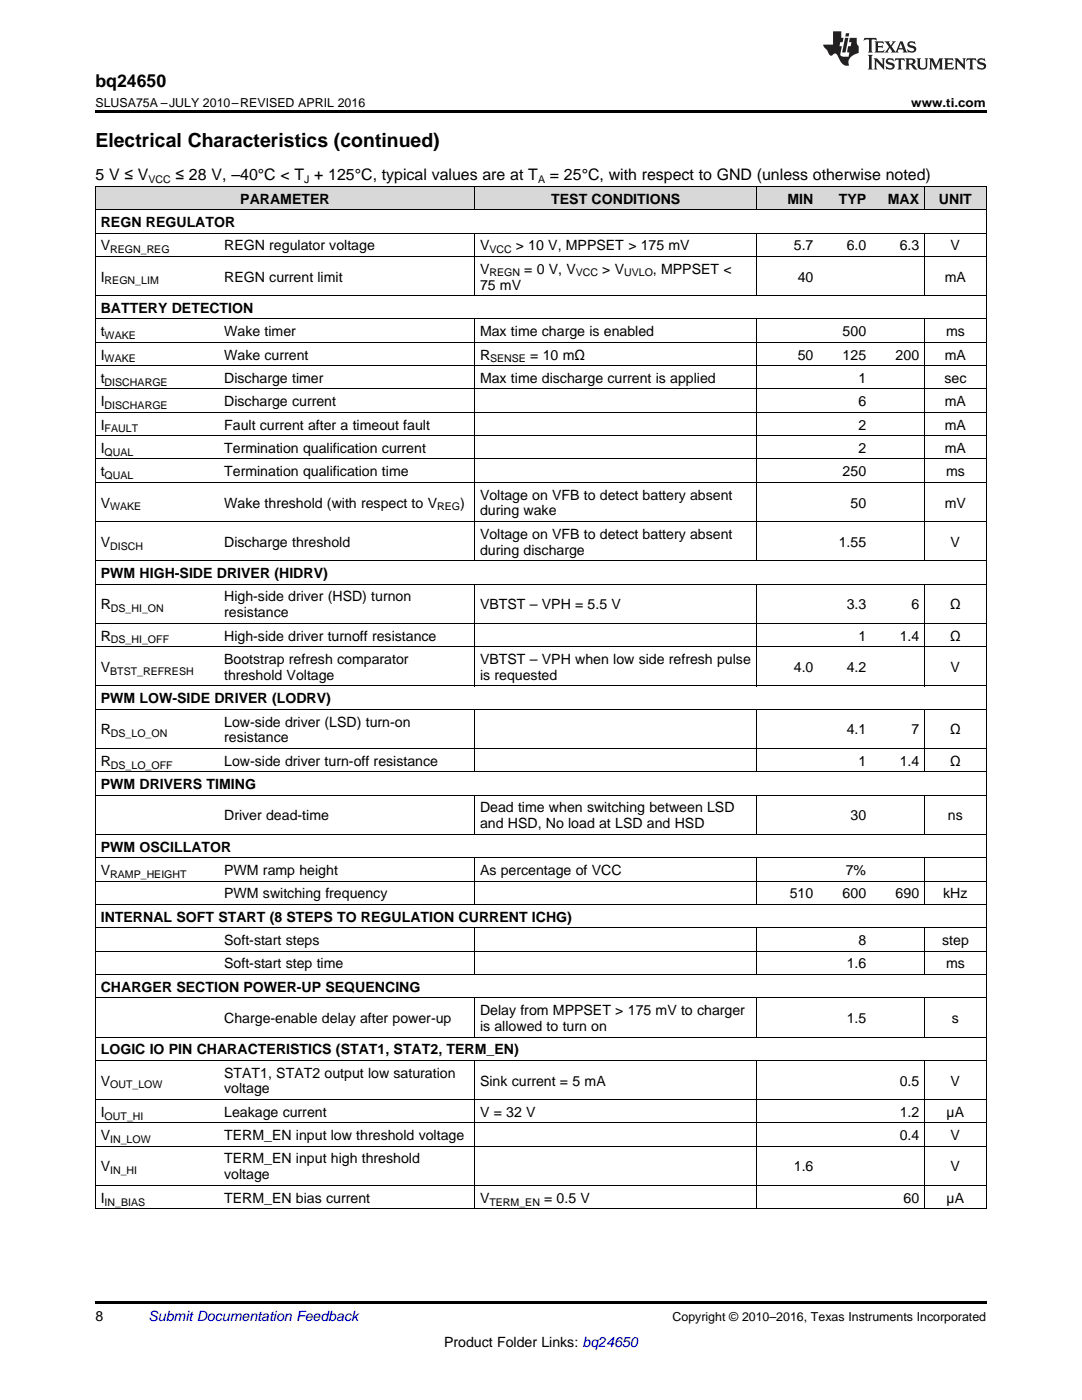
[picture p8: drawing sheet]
<svg xmlns="http://www.w3.org/2000/svg" width="216mm" height="279mm" viewBox="0 0 216 279" stroke-linecap="round" stroke-linejoin="round" font-family="sans-serif">
<defs><g id="words">
<text font-size="3.9" x="19" y="29.3">Electrical Characteristics (continued)</text>
<text font-size="3.5" x="19" y="17.3">bq24650</text>
<g font-size="3.2">
<text x="19" y="36">5 V ≤ V</text>
<text x="35" y="36">≤ 28 V, –40°C &lt; T + 125°C, typical values are at T</text>
<text x="109.7" y="36">= 25°C, with respect to GND (unless otherwise noted)</text>
</g>
<g font-size="2.8">
<text x="47.9" y="40.6">PARAMETER</text>
<text x="110" y="40.6">TEST CONDITIONS</text>
<text x="157.1" y="40.6">MIN</text>
<text x="167.4" y="40.6">TYP</text>
<text x="177.2" y="40.6">MAX</text>
<text x="187.4" y="40.6">UNIT</text>
<text x="20.1" y="45.3">REGN REGULATOR</text>
<text x="20.1" y="50">V</text>
<text x="44.7" y="50">REGN regulator voltage</text>
<text x="95.8" y="50">V</text>
<text x="102.9" y="50">&gt; 10 V, MPPSET &gt; 175 mV</text>
<text x="158.4" y="50">5.7</text>
<text x="168.9" y="50">6.0</text>
<text x="179.5" y="50">6.3</text>
<text x="189.7" y="50">V</text>
<text x="20.1" y="56.2">I</text>
<text x="44.7" y="56.2">REGN current limit</text>
<text x="95.8" y="54.6">V</text>
<text x="95.8" y="57.8">75 mV</text>
<text x="104.6" y="54.6">= 0 V, V</text>
<text x="120.2" y="54.6">&gt; V</text>
<text x="130.3" y="54.6">, MPPSET &lt;</text>
<text x="159.2" y="56.2">40</text>
<text x="188.5" y="56.2">mA</text>
<text x="20.1" y="62.4">BATTERY DETECTION</text>
<text x="20.1" y="67.1">t</text>
<text x="20.1" y="71.8">I</text>
<text x="44.7" y="67.1">Wake timer</text>
<text x="44.7" y="71.8">Wake current</text>
<text x="95.8" y="67.1">Max time charge is enabled</text>
<text x="95.8" y="71.8">R</text>
<text x="105.8" y="71.8">= 10 mΩ</text>
<text x="159.2" y="71.8">50</text>
<text x="168.1" y="67.1">500</text>
<text x="168.1" y="71.8">125</text>
<text x="178.7" y="71.8">200</text>
<text x="188.5" y="71.8">mA</text>
<text x="188.8" y="67.1">ms</text>
<text x="20.1" y="76.4">t</text>
<text x="44.7" y="76.4">Discharge timer</text>
<text x="95.8" y="76.4">Max time discharge current is applied</text>
<text x="171.3" y="76.4">1</text>
<text x="188.5" y="76.4">sec</text>
<text x="20.1" y="81.1">I</text>
<text x="44.7" y="81.1">Discharge current</text>
<text x="171.3" y="81.1">6</text>
<text x="188.5" y="81.1">mA</text>
<text x="20.1" y="85.7">I</text>
<text x="44.7" y="85.7">Fault current after a timeout fault</text>
<text x="171.3" y="85.7">2</text>
<text x="188.5" y="85.7">mA</text>
<text x="20.1" y="90.4">I</text>
<text x="20.1" y="95">t</text>
<text x="44.7" y="90.4">Termination qualification current</text>
<text x="44.7" y="95">Termination qualification time</text>
<text x="168.1" y="95">250</text>
<text x="171.3" y="90.4">2</text>
<text x="188.5" y="90.4">mA</text>
<text x="188.8" y="95">ms</text>
<text x="20.1" y="101.3">V</text>
<text x="44.7" y="101.3">Wake threshold (with respect to V</text>
<text x="91.8" y="101.3">)</text>
<text x="95.8" y="99.7">Voltage on VFB to detect battery absent</text>
<text x="169.7" y="101.3">50</text>
<text x="188.5" y="101.3">mV</text>
<text x="95.8" y="102.9">during wake</text>
<text x="95.8" y="107.5">Voltage on VFB to detect battery absent</text>
<text x="20.1" y="109.1">V</text>
<text x="44.7" y="109.1">Discharge threshold</text>
<text x="95.8" y="110.7">during discharge</text>
<text x="167.4" y="109.1">1.55</text>
<text x="189.7" y="109.1">V</text>
<text x="20.1" y="115.4">PWM HIGH-SIDE DRIVER (HIDRV)</text>
<text x="20.1" y="121.6">R</text>
<text x="44.7" y="120">High-side driver (HSD) turnon</text>
<text x="44.7" y="123.2">resistance</text>
<text x="95.8" y="121.6">VBTST – VPH = 5.5 V</text>
<text x="168.9" y="121.6">3.3</text>
<text x="181.9" y="121.6">6</text>
<text x="189.6" y="121.6">Ω</text>
<text x="20.1" y="127.8">R</text>
<text x="44.7" y="127.8">High-side driver turnoff resistance</text>
<text x="171.3" y="127.8">1</text>
<text x="179.5" y="127.8">1.4</text>
<text x="189.6" y="127.8">Ω</text>
<text x="20.1" y="134.1">V</text>
<text x="44.7" y="132.5">Bootstrap refresh comparator</text>
<text x="44.7" y="135.7">threshold Voltage</text>
<text x="95.8" y="132.5">VBTST – VPH when low side refresh pulse</text>
<text x="95.8" y="135.7">is requested</text>
<text x="158.4" y="134.1">4.0</text>
<text x="168.9" y="134.1">4.2</text>
<text x="189.7" y="134.1">V</text>
<text x="20.1" y="140.3">PWM LOW-SIDE DRIVER (LODRV)</text>
<text x="20.1" y="146.6">R</text>
<text x="44.7" y="145">Low-side driver (LSD) turn-on</text>
<text x="44.7" y="148.2">resistance</text>
<text x="168.9" y="146.6">4.1</text>
<text x="181.9" y="146.6">7</text>
<text x="189.6" y="146.6">Ω</text>
<text x="20.1" y="152.8">R</text>
<text x="44.7" y="152.8">Low-side driver turn-off resistance</text>
<text x="171.3" y="152.8">1</text>
<text x="179.5" y="152.8">1.4</text>
<text x="189.6" y="152.8">Ω</text>
<text x="20.1" y="157.5">PWM DRIVERS TIMING</text>
<text x="44.7" y="163.7">Driver dead-time</text>
<text x="95.8" y="162.1">Dead time when switching between LSD</text>
<text x="95.8" y="165.3">and HSD, No load at LSD and HSD</text>
<text x="169.7" y="163.7">30</text>
<text x="189.2" y="163.7">ns</text>
<text x="20.1" y="170">PWM OSCILLATOR</text>
<text x="20.1" y="174.6">V</text>
<text x="44.7" y="174.6">PWM ramp height</text>
<text x="44.7" y="179.3">PWM switching frequency</text>
<text x="95.8" y="174.6">As percentage of VCC</text>
<text x="157.6" y="179.3">510</text>
<text x="168.1" y="179.3">600</text>
<text x="168.8" y="174.6">7%</text>
<text x="178.7" y="179.3">690</text>
<text x="188.2" y="179.3">kHz</text>
<text x="20.1" y="183.9">INTERNAL SOFT START (8 STEPS TO REGULATION CURRENT ICHG)</text>
<text x="44.7" y="188.6">Soft-start steps</text>
<text x="171.3" y="188.6">8</text>
<text x="188" y="188.6">step</text>
<text x="20.1" y="197.9">CHARGER SECTION POWER-UP SEQUENCING</text>
<text x="44.7" y="193.3">Soft-start step time</text>
<text x="168.9" y="193.3">1.6</text>
<text x="188.8" y="193.3">ms</text>
<text x="95.8" y="202.6">Delay from MPPSET &gt; 175 mV to charger</text>
<text x="44.7" y="204.2">Charge-enable delay after power-up</text>
<text x="95.8" y="205.7">is allowed to turn on</text>
<text x="168.9" y="204.2">1.5</text>
<text x="189.9" y="204.2">s</text>
<text x="20.1" y="210.4">LOGIC IO PIN CHARACTERISTICS (STAT1, STAT2, TERM_EN)</text>
<text x="44.7" y="215.1">STAT1, STAT2 output low saturation</text>
<text x="20.1" y="216.6">V</text>
<text x="44.7" y="218.2">voltage</text>
<text x="95.8" y="216.6">Sink current = 5 mA</text>
<text x="179.5" y="216.6">0.5</text>
<text x="189.7" y="216.6">V</text>
<text x="20.1" y="222.9">I</text>
<text x="20.1" y="227.5">V</text>
<text x="44.7" y="222.9">Leakage current</text>
<text x="44.7" y="227.5">TERM_EN input low threshold voltage</text>
<text x="95.8" y="222.9">V = 32 V</text>
<text x="179.5" y="222.9">1.2</text>
<text x="179.5" y="227.5">0.4</text>
<text x="188.9" y="222.9">µA</text>
<text x="189.7" y="227.5">V</text>
<text x="20.1" y="233.8">V</text>
<text x="44.7" y="232.2">TERM_EN input high threshold</text>
<text x="158.4" y="233.8">1.6</text>
<text x="189.7" y="233.8">V</text>
<text x="44.7" y="235.4">voltage</text>
<text x="20.1" y="240">I</text>
<text x="44.7" y="240">TERM_EN bias current</text>
<text x="95.8" y="240">V</text>
<text x="108.6" y="240">= 0.5 V</text>
<text x="180.3" y="240">60</text>
<text x="188.9" y="240">µA</text>
<text x="19" y="263.6">8</text>
<text x="88.6" y="268.9">Product Folder Links: bq24650</text>
</g>
<text font-size="2.8" fill="#0000c8" x="29.6" y="263.6">Submit Documentation Feedback</text>
<g font-size="2.5">
<text x="19" y="21.4">SLUSA75A –JULY 2010–REVISED APRIL 2016</text>
<text x="181.8" y="21.4">www.ti.com</text>
<text x="134.2" y="263.6">Copyright © 2010–2016, Texas Instruments Incorporated</text>
</g>
<g font-size="2.1">
<text x="29.6" y="36.6">VCC</text>
<text x="60.7" y="36.6">J</text>
<text x="107.4" y="36.6">A</text>
<text x="22" y="50.5">REGN_REG</text>
<text x="97.6" y="50.5">VCC</text>
<text x="20.9" y="56.8">REGN_LIM</text>
<text x="97.6" y="55.2">REGN</text>
<text x="114.9" y="55.2">VCC</text>
<text x="124.5" y="55.2">UVLO</text>
<text x="20.9" y="67.7">WAKE</text>
<text x="20.9" y="72.3">WAKE</text>
<text x="20.9" y="77">DISCHARGE</text>
<text x="97.8" y="72.3">SENSE</text>
<text x="20.9" y="81.6">DISCHARGE</text>
<text x="20.9" y="86.3">FAULT</text>
<text x="20.9" y="90.9">QUAL</text>
<text x="20.9" y="95.6">QUAL</text>
<text x="22" y="101.8">WAKE</text>
<text x="87.2" y="101.8">REG</text>
<text x="22" y="109.7">DISCH</text>
<text x="22.1" y="122.2">DS_HI_ON</text>
<text x="22.1" y="128.4">DS_HI_OFF</text>
<text x="22" y="134.7">BTST_REFRESH</text>
<text x="22.1" y="147.1">DS_LO_ON</text>
<text x="22.1" y="153.4">DS_LO_OFF</text>
<text x="22" y="175.2">RAMP_HEIGHT</text>
<text x="22" y="217.2">OUT_LOW</text>
<text x="20.9" y="223.4">OUT_HI</text>
<text x="22" y="228.1">IN_LOW</text>
<text x="22" y="234.4">IN_HI</text>
<text x="20.9" y="240.6">IN_BIAS</text>
<text x="97.6" y="240.6">TERM_EN</text>
</g>
</g></defs>
<g fill="#d8d8d8">
<path d="M19 37.3h24.7v4.6h-24.7z"/>
<path d="M43.7 37.3h51v4.6h-51z"/>
<path d="M94.7 37.3h56.4v4.6h-56.4z"/>
<path d="M151.1 37.3h12.3v4.6h-12.3z"/>
<path d="M163.4 37.3h10.6v4.6h-10.6z"/>
<path d="M174 37.3h10.5v4.6h-10.5z"/>
<path d="M184.5 37.3h12.3v4.6h-12.3z"/>
</g>
<path d="M19 22h177.8v.5h-177.8zM19 259.7h177.8v.5h-177.8z" fill="#000"/>
<g fill="none" stroke="#000" stroke-width=".2">
<path d="M19 37.2h177.8M19.1 37.2v204.1M94.7 37.2v4.7M151 37.2v4.7M184.4 37.2v4.7M196.8 37.2v204.1M19 59h177.8M19 51.2h177.8M19 46.5h177.8M19 41.9h177.8M94.7 46.6v12.5M151 46.6v12.5"/>
<path d="M184.4 46.6v12.5M19 77.6h177.8M19 73h177.8M19 68.3h177.8M19 63.7h177.8M94.7 63.7v48.3M151 63.7v48.3M184.4 63.7v48.3M19 96.3h177.8M19 91.6h177.8M19 86.9h177.8M19 82.3h177.8"/>
<path d="M19 116.6h177.8M19 111.9h177.8M19 104.1h177.8M94.7 116.6v20.3M151 116.6v20.3M184.4 116.6v20.3M19 136.9h177.8M19 129.1h177.8M19 124.4h177.8M19 158.7h177.8M19 154h177.8M19 149.4h177.8"/>
<path d="M19 141.6h177.8M94.7 141.6v12.5M94.7 158.8v7.8M151 141.6v12.5M151 158.8v7.8M184.4 141.6v12.5M184.4 158.8v7.8M19 175.8h177.8M19 171.2h177.8M19 166.5h177.8M94.7 171.2v9.4M151 171.2v9.4"/>
<path d="M184.4 171.2v9.4M19 199.1h177.8M19 194.5h177.8M19 189.8h177.8M19 185.2h177.8M19 180.5h177.8M94.7 185.2v9.3M94.7 199.2v7.8M151 185.2v9.3M151 199.2v7.8M184.4 185.2v9.3M184.4 199.2v7.8"/>
<path d="M19 219.4h177.8M19 211.6h177.8M19 207h177.8M94.7 211.7v29.6M151 211.7v29.6M184.4 211.7v29.6M19 236.6h177.8M19 228.8h177.8M19 224.1h177.8M19 241.2h177.8"/>
</g>
<g fill="#231f20">
<path d="M172.5 7.6l-.1 .5 .4-.2h.6v.1v2.1l-.2 .4h.9l-.2-.4v-2.1l.1-.1h.5l.5 .2-.2-.5zM174.5 8.3l.2 .3v1.5l-.2 .4h1.8l.2-.6a1.04 1.04 0 0 1-1.3 .2v-.7h.6l.3 .2v-.6l-.3 .2h-.6v-.6l.8-.1 .4 .3-.2-.5zM176.5 8.3l.9 1.1-.9 1.1h.8l-.2-.2 .4-.7 .5 .7-.2 .2h1.5l-.2-.2 .2-.4h.9l.1 .4-.2 .2h1l-.3-.3-.7-1.9h-.5l-.9 2-.8-1 .9-1h-.8l.1 .3-.4 .5-.3-.6 .1-.2zM179.7 8.6l.4 1h-.7zM181.3 8.4a.63 .63 0 0 0-.2 .7 .63 .63 0 0 0 .6 .4l.6 .2 .1 .2a.75 .75 0 0 1-.7 .4 .75 .75 0 0 1-.6-.5l.1 .7 .1-.1a1.11 1.11 0 0 0 1.5-.6 1.13 1.13 0 0 0-1.2-.8l-.1-.4a1.04 1.04 0 0 1 1.2 .2l-.2-.5-.2 .1-.4-.2zM173.2 10.9l.2 .4v2.2l-.2 .4h1l-.3-.4v-2.2l.3-.4zM174.3 11.6l.3 .4v1.5l-.3 .4h.8l-.2-.4v-1.3l1.5 1.7v-1.9l.2-.4h-.7l.2 .4v.9l-1.1-1.3zM177 11.8a.62 .62 0 0 0-.2 .7 .62 .62 0 0 0 .6 .4l.6 .1 .1 .3a.76 .76 0 0 1-.7 .3 .76 .76 0 0 1-.7-.4l.2 .7 .1-.1a1.11 1.11 0 0 0 1.5-.6 1.13 1.13 0 0 0-1.2-.8l-.1-.4a1.04 1.04 0 0 1 1.2 .2l-.2-.6-.2 .1-.5-.1zM178.7 11.6l-.2 .6a.61 .61 0 0 1 .8-.3v1.6l-.2 .4h.9l-.2-.4v-1.6a.63 .63 0 0 1 .7 .3l-.1-.6zM180.6 11.6l.3 .4v1.5l-.3 .4h1l-.2-.2-.1-.8 .6 .2a.76 .76 0 0 0 1.2 .7l-1-1a.58 .58 0 0 0 .6-.5 .58 .58 0 0 0-.5-.6zM181.4 11.9h.1a.45 .45 0 0 1 .5 .1 .45 .45 0 0 1 .1 .5l-.8 .2zM182.9 11.6l.2 .2a2.17 2.17 0 0 0 .3 1.9 .99 .99 0 0 0 1.6-.6v-1.1l.2-.4h-.7l.2 .2a1.92 1.92 0 0 1-.2 1.8 .6 .6 0 0 1-.9-.5v-1.1l.2-.4zM185.4 11.6l.2 .4v1.5l-.2 .4h.7l-.2-.4v-1.4l.8 1.8 .8-1.8v1.4l-.2 .4h.9l-.2-.4v-1.5l.2-.4h-.8l-.6 1.5-.6-1.5zM188.4 11.6l.2 .4v1.5l-.2 .4h1.8l.1-.6a1.04 1.04 0 0 1-1.2 .1v-.6h.5l.4 .2v-.6l-.4 .2h-.5v-.7h.8l.3 .3-.1-.6zM190.5 11.6l.2 .4v1.5l-.2 .4h.7l-.2-.4v-1.3l1.5 1.7v-1.9l.2-.4h-.7l.2 .4v.9l-1.1-1.3zM192.9 11.6l-.1 .6a.61 .61 0 0 1 .7-.3l.1 1.6-.3 .4h1l-.3-.4 .1-1.6a.63 .63 0 0 1 .7 .3l-.1-.6zM195.2 11.8a.62 .62 0 0 0-.2 .7 .62 .62 0 0 0 .6 .4l.6 .1 .1 .3a.76 .76 0 0 1-.7 .3 .76 .76 0 0 1-.6-.4l.1 .7 .1-.1a1.11 1.11 0 0 0 1.6-.6 1.13 1.13 0 0 0-1.3-.8l-.1-.4a1.04 1.04 0 0 1 1.2 .2l-.1-.6-.2 .1-.5-.1z"/>
<path d="M166.2 6.3v2.6h-1.9v.4l.8 .9a.91 .91 0 0 0 1 .8 .56 .56 0 0 1 .5-.3 .56 .56 0 0 1 .5 .3l.4 .8a1.53 1.53 0 0 0 1.9 1.2 1.54 1.54 0 0 1 1-2.1l.9-.3v-1.4a1.52 1.52 0 0 1-.4-1.6h-1.3l-.2 .8h.5l-.2 .8h-.5l-.1 1v.2l.4 .1-.2 .8a1.93 1.93 0 0 1-1.6-.3l.3-1.8h-.5l.2-.8h.4l.2-.8h-.4v-1.3zM168.6 7.6l-.6 2.9h.7l.6-2.9zM168.8 6.6l-.1 .7h.6l.2-.7z"/>
</g>
<use href="#words"/>
</svg>
